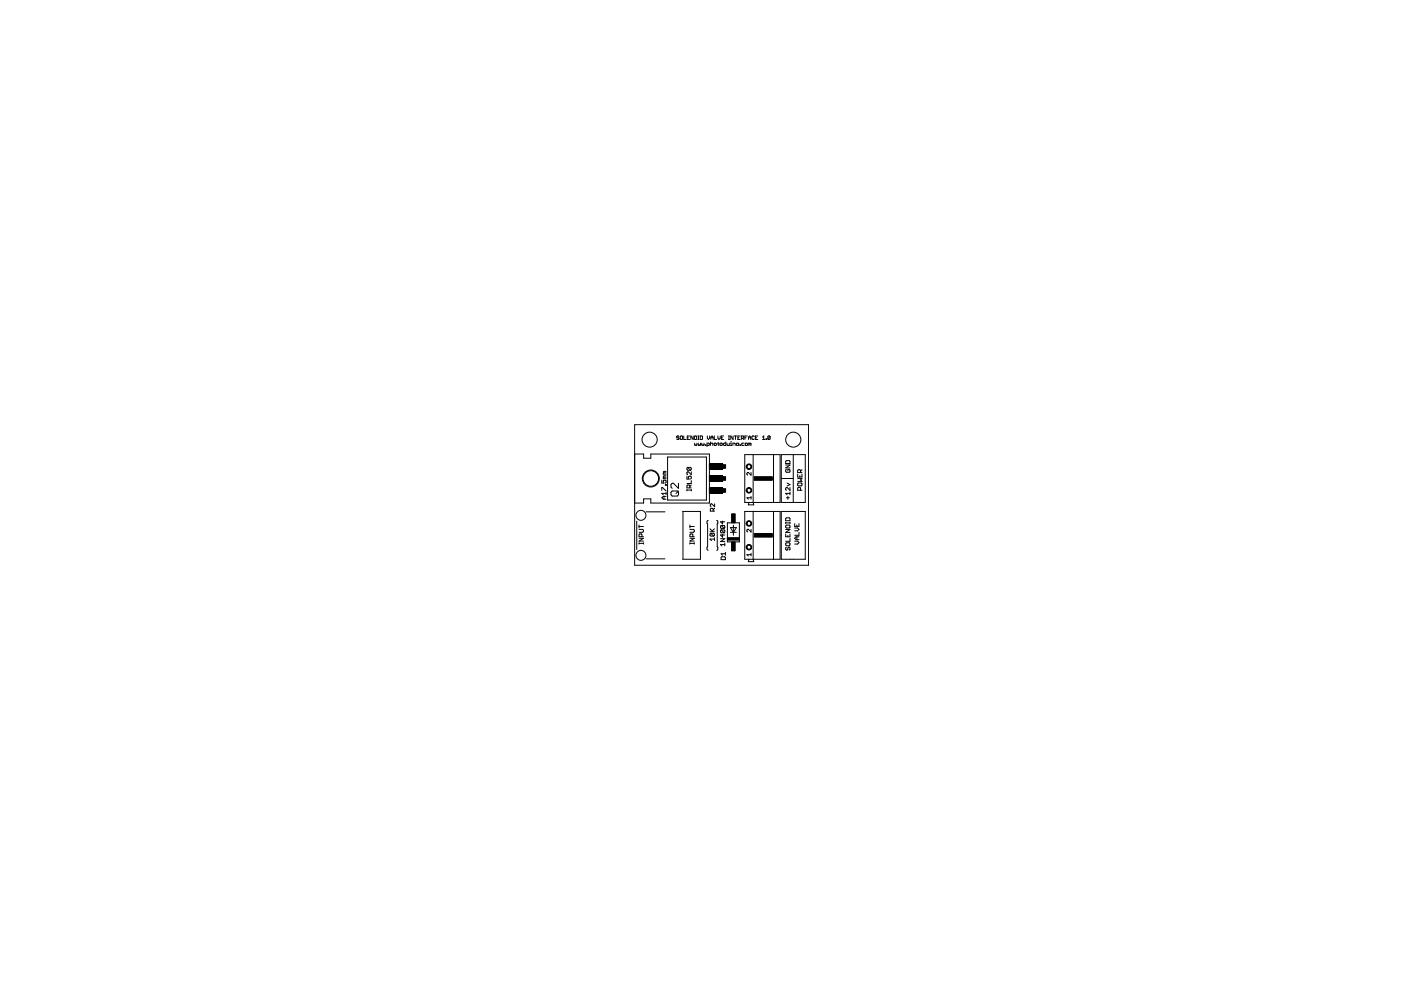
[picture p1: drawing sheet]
<svg xmlns="http://www.w3.org/2000/svg" width="297mm" height="210mm" viewBox="0 0 297 210" stroke-linecap="round" stroke-linejoin="round" font-family="sans-serif">
<g fill="none" stroke="#000" stroke-width=".21">
<path d="M134.6 96.3h1.9v.9h1.5v-.9h12.4v10.4h-12.4v-.9h-1.5v.9h-1.9M134.6 90h36.8v29.8h-36.8zM141.2 99.9h-.4l-.2 .2 .2 .1M141.5 96.9h8.3v9.1h-8.3zM144 92.6l-.4-.2-.1 .3 .3 .1 .2 .2-.2 .2-.3-.2M144.4 92.4l.3 .2-.1 .6-.4-.2zM145 92.4v.8h.5M145.7 92.8h.3M145.8 99.1h.6l.2 .2-.2 .4M145.8 99.1l-.2 .2 .2 .4h.6M145.8 99.1l.6 .6M146.2 92.4h-.5v.8h.5"/>
<path d="M147 92.4v.8l-.5-.8v.8M147.3 94l.1 .4 .4-.1v-.3M147.3 92.4l.4 .2-.1 .6-.4-.2zM148 92.4h.2M148 93.2h.2M148 94l.1 .4 .4-.1v-.3M148.1 92.4v.8M148.5 92.4l.4 .2-.1 .6h-.3zM148.8 94l.1 .4 .4-.1v-.3M149.5 94.3l.1 .1zM149.9 94.4l.5-.1-.1-.3h-.4v.7M150 92.4v.5l.2 .3 .3-.3v-.5"/>
<path d="M150.6 94.1l.4-.1 .1 .4M150.6 93.7v.7M150.7 92.8h.5M150.7 93.2v-.5l.3-.3 .2 .3v.5M151.4 92.4v.8h.5M151.5 94l.4 .1-.1 .3-.4-.1zM152.1 94h.3M152.2 92.4v.5l.2 .3 .3-.3v-.5M152.3 93.8l.1 .6M152.6 94.1l.4-.1 .1 .3-.3 .1zM153 92.8h.2M153.4 92.4h-.4v.8h.4"/>
<path d="M153.9 93.7v.7h-.4l-.1-.3 .5-.1M154.1 94l.2 .4h.3v-.4M154.5 92.4h.2M154.5 93.2h.2M154.6 92.4v.8M154.9 94.4h.2M154.9 94h.1v.4M155 93.6v.1M155.4 94.4v-.4l.5 .1v.3M155.4 92.4v.8l-.5-.8v.8M155.7 92.4h.5M155.9 92.4v.8"/>
<path d="M156.1 94.1l.4-.1 .1 .3-.3 .1zM156.4 92.8h.3M156.9 94.3l.1 .1zM156.9 92.4h-.5v.8h.5M157.2 92.9l.5-.1-.1-.4h-.4v.8M157.4 92.9l.3 .3M157.8 94l-.6 .1 .2 .3h.4M157.9 96.4h7.5v10.1h-7.5zM157.9 92.8h.3M158.1 94l.4 .1-.1 .3-.4-.1zM158.4 92.4h-.5v.8M158.7 92.8h.5"/>
<path d="M158.7 93.2v-.5l.2-.3 .3 .3v.5M159 94.1l-.3-.1v.4M159 94.1v.3M159 94.1l.1-.1 .1 .1v.3M159.7 96.4v10.1l.1 .5h-1.1l.1-.5M159.9 92.6l-.1-.2-.4 .2v.4l.2 .2 .3-.2M160.2 92.8h.2M160.7 92.4h-.5v.8h.5M161.7 93.2h.5M161.7 92.7l.2-.3v.8M162.4 93l.1 .2zM163.3 92.6l-.4-.2-.1 .6"/>
<path d="M163.3 92.6v.4l-.1 .2-.4-.2M163.3 92.6l-.5 .4M164 96.4v10.1M165.7 96.4h5v10.1h-5zM166.6 97.8l.1-.1h.6l.2 .1v.5h-.9zM166.6 98.6h.9l-.9 .6h.9M166.7 99.5l-.1 .2 .1 .4h.6l.2-.4-.5-.2v.3M168.2 96.4v10.1M170 99.6l-.3 .3M135 110.5v6M135.5 112.2h.7l.2 .2-.2 .5h-.7M135.5 115.2h.9"/>
<path d="M135.5 114.1h.9l-.9 .6h.9M135.5 111.6h.9M135.5 111.3v.6M135.5 115.1v.3M136.1 113.8v-.5l-.1-.1-.5 .1v.5h.9M136.4 115.1v.3M137 108.5h4M137 118.5h4M140.3 101.8v.6h.5l-.2-.3 .2-.3 .4 .2-.1 .4M140.3 104v-.6l.9 .6M140.8 105.2v.7M140.8 100.2l-.2 .3h.6"/>
<path d="M140.8 101.2l-.2 .3h.6M140.8 101.2h.4M140.8 100.2h.4M141.1 102.7l.1 .2zM141.2 105.2h-.6l-.3 .3 .3 .4h.6M141.2 104.6h-.9l.3 .3M141.2 104.3v.6M141.2 102.7l.3 .3M141.2 100.9h-.4l-.2 .1 .2 .2M142.5 104.1h1.1l.2 .3v.5l-.2 .3h-1.1l-.2-.3v-.5zM143.8 102.5v1l-1-1h-.3l-.2 .2v.6l.2 .2M143.8 104.1l-.5 .5"/>
<path d="M144.7 108.4h3.8v10.2h-3.8M144.8 108.5v10M145.6 101v.6h.5l-.2-.3 .2-.3 .5 .1-.2 .5M145.6 103.9h1M145.6 103.8v.3M146.3 103.4v-.4l-.2-.2h-.3l-.2 .6h1M146.3 112.2h.7l.2 .2-.2 .5h-.7M146.3 115.2h.9M146.3 111.3v.6M146.3 115.1v.3M146.3 114.1h.9l-.9 .6h.9M146.3 111.6h.9"/>
<path d="M146.6 100v.6l-.7-.6-.3 .2 .2 .4M146.6 101.9v.6h-1M146.6 103.8v.3M146.6 102.8l-.3 .3M146.9 113.8v-.5l-.2-.1-.4 .1v.5h.9M147.2 115.1v.3M150.2 110.3l-.3 .3 .1 .5v4.8l-.1 .5 .3 .3M150.5 112.7h1M150.5 112.1l.7 .6M150.7 113.1h.6l.2 .1-.2 .5M150.7 113.1l-.2 .4 .2 .2h.6M150.7 113.1l.6 .6"/>
<path d="M151.2 108.4v-.5l-.2-.1-.4 .1v.5h.9M151.5 114v.6M151.5 114.3h-1l.4 .3M151.5 112.1l-.5 .5M151.5 106.8v.6l-.6-.6-.3 .2 .1 .4M151.5 107.8l-.3 .3M151.9 110.3l.3 .3-.1 .5v4.8l.1 .5-.3 .3M152.8 114.2h.9l-.9 .6h.9M152.9 118.2l.1-.2h.6l.2 .2v.5h-.9zM152.9 112.4l.6 .6M152.9 111.4h.6l.2 .2-.2 .4M152.9 112.4h.6l.2 .1-.2 .5"/>
<path d="M152.9 112.4l-.1 .1 .1 .5h.6M152.9 111.4l-.1 .2 .1 .4h.6M152.9 111.4l.6 .6M153.2 113.3v.6l-.4-.5h.9M153.2 110.5v.6l-.4-.5h.9M153.7 115.5h-.9l.3 .3M153.7 115.1v.7M153.8 117.1v.6M153.8 117.4h-.9l.3 .3M154.2 110.8h2.6v4.1h-2.6zM154.9 111.9h1.2l-.6 1zM154.9 112.9h1.2"/>
<path d="M155.5 111.4v2.1M157.9 108.4h7.5v10.2h-7.5zM159.2 100.2v.6l-.7-.6-.1 .1 .1 .5M159.2 105.3v.5M159.2 112.2v.6l-.7-.6-.1 .2 .1 .4M159.2 117.3v.6M159.2 117.6h-.8l.3 .3M159.2 105.5h-.8l.3 .3M159.7 108.4v10.2l.1 .5h-1.1l.1-.5M164 108.4v10.2M165.7 108.4h5v10.2h-5zM165.7 101.5h2.5"/>
<path d="M166.6 109.9l.1-.1h.6l.2 .1v.5h-.9zM166.6 113.2v.6h.9v-.6M166.6 115.2l.1-.1h.6l.2 .4-.2 .2h-.6zM166.6 110.7v.3M166.6 112.3h.9l-.9 .6h.9M166.6 110.9h.9M166.7 105.5h.6M166.7 116l-.1 .5 .3 .1 .1-.1v-.3l.3-.2 .2 .2-.2 .4M166.7 111.3h.6l.2 .5-.2 .2h-.6l-.1-.2zM166.9 102.4l.6 .3-.6 .3M167 105.2v.7M167 113.5v.3"/>
<path d="M167.5 104.6h-.9l.3 .3M167.5 103.4v.6l-.6-.6-.3 .1 .1 .5M167.5 104.3v.6M167.5 110.7v.3M167.5 114.2v.6h-.9M168.5 114.7h.6l.3 .4-.3 .3h-.6M168.5 112h.6l.3 .2-.3 .3h-.6M168.5 111v.6h.9v-.6M169 111.3v.3M169 113.8v.6M169.1 101.5h.9l-.3 .3 .3 .3h-.9M169.1 100.5v.6h.9v-.6"/>
<path d="M169.3 102.4h.6l.1 .4-.1 .2h-.6l-.2-.2zM169.4 113.8h-.6l-.3 .3 .3 .3h.6M169.4 112.9v.6h-.9M169.6 100.8v.3M169.7 100.2v-.4l-.1-.2h-.3l-.2 .6h.9M169.7 103.9v-.4l-.1-.2-.5 .2v.4h.9"/>
<circle cx="137.7" cy="93.2" r="1.6"/>
<circle cx="168.2" cy="93.2" r="1.6"/>
<circle cx="135.9" cy="109.3" r="1.06"/>
<circle cx="135.9" cy="117.8" r="1.06"/>
<circle cx="138" cy="101.5" r="1.8"/>
<circle cx="138" cy="101.5" r="1.65"/>
</g>
<path d="M150.4 98.3h2.8v1.2h-2.8zM153.2 98.5h.6v.8h-.6zM150.4 103.4h2.8v1.2h-2.8zM150.4 100.8h2.8v1.3h-2.8zM153.2 101.1h.6v.7h-.6zM153.2 103.6h.6v.8h-.6zM154.2 114h2.6v.5h-2.6zM155.1 108.9h.8v1.9h-.8zM155.1 114.9h.8v1.9h-.8zM159.9 113.1h3.8v.8h-3.8zM159.9 101.1h3.8v.7h-3.8z" fill="#000" stroke="#000" stroke-width=".21"/>
<g fill="#000" stroke="#000" stroke-width=".21">
<path d="M158.4 98.5a.58 .58 0 0 1 .9 .2 .58 .58 0 0 1-.4 .8 .58 .58 0 0 1-.7-.5h.2a.43 .43 0 0 1 .6-.4 .43 .43 0 0 1 .1 .7 .43 .43 0 0 1-.7-.2l-.2-.1z" fill-rule="evenodd"/>
<path d="M158.4 110.6a.58 .58 0 0 1 .9 .1 .58 .58 0 0 1-.4 .9 .58 .58 0 0 1-.7-.6h.2a.44 .44 0 0 1 .6-.4 .44 .44 0 0 1 .1 .8 .44 .44 0 0 1-.7-.2v-.2h-.2z" fill-rule="evenodd"/>
<path d="M158.4 115.6a.58 .58 0 0 1 .9 .2 .58 .58 0 0 1-.4 .8 .58 .58 0 0 1-.7-.6h.2a.44 .44 0 0 1 .6-.3 .44 .44 0 0 1 .1 .7 .44 .44 0 0 1-.7-.2v-.2h-.2z" fill-rule="evenodd"/>
<path d="M158.4 103.5a.58 .58 0 0 1 .9 .2 .58 .58 0 0 1-.4 .8 .58 .58 0 0 1-.7-.5h.2a.44 .44 0 0 1 .6-.4 .44 .44 0 0 1 .1 .7 .44 .44 0 0 1-.7-.2v-.1h-.2z" fill-rule="evenodd"/>
</g>
</svg>
